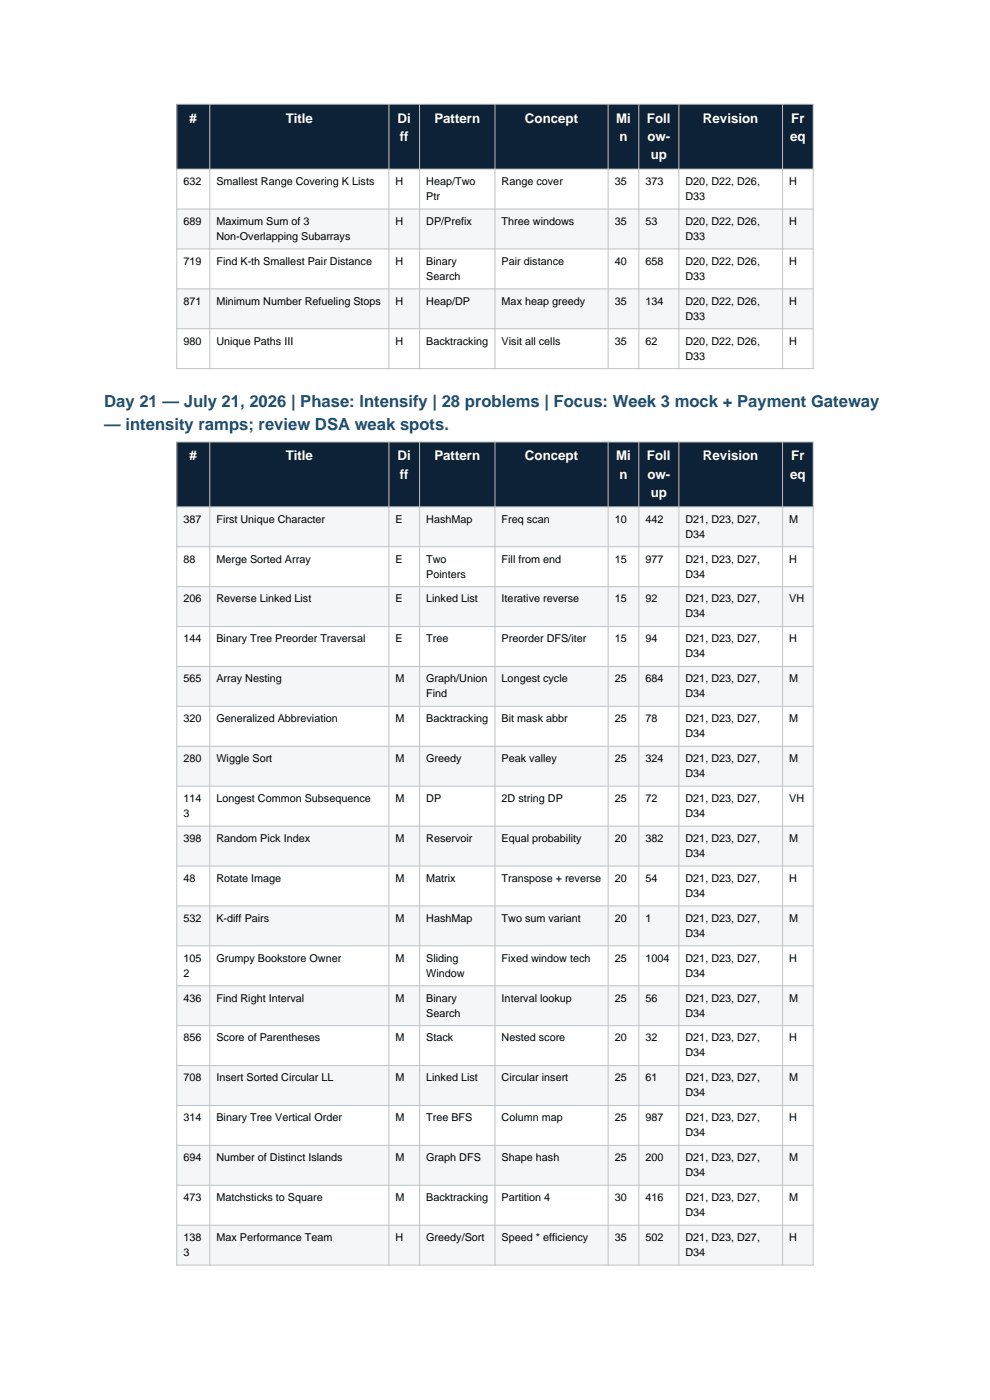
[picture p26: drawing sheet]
<svg xmlns="http://www.w3.org/2000/svg" width="210mm" height="297mm" viewBox="0 0 210 297" stroke-linecap="round" stroke-linejoin="round" font-family="sans-serif">
<defs><g id="words">
<g font-size="3.5" fill="#1a5276">
<text x="22.1" y="86.4">Day 21 — July 21, 2026 | Phase: Intensify | 28 problems | Focus: Week 3 mock + Payment Gateway</text>
<text x="22.1" y="91.3">— intensity ramps; review DSA weak spots.</text>
</g>
<g font-size="2.8" fill="#fff">
<text x="40.2" y="26">#</text>
<text x="60.6" y="26">Title</text>
<text x="84.3" y="26">Di</text>
<text x="84.8" y="29.9">ff</text>
<text x="92.1" y="26">Pattern</text>
<text x="111.4" y="26">Concept</text>
<text x="130.7" y="26">Mi</text>
<text x="131.4" y="29.9">n</text>
<text x="137.2" y="26">Foll</text>
<text x="137.3" y="29.9">ow-</text>
<text x="149.1" y="26">Revision</text>
<text x="167.6" y="29.9">eq</text>
<text x="167.8" y="26">Fr</text>
<text x="138" y="33.8">up</text>
<text x="40.2" y="97.6">#</text>
<text x="60.6" y="97.6">Title</text>
<text x="84.3" y="97.6">Di</text>
<text x="84.8" y="101.5">ff</text>
<text x="92.1" y="97.6">Pattern</text>
<text x="111.4" y="97.6">Concept</text>
<text x="130.7" y="97.6">Mi</text>
<text x="131.4" y="101.5">n</text>
<text x="137.2" y="97.6">Foll</text>
<text x="137.3" y="101.5">ow-</text>
<text x="149.1" y="97.6">Revision</text>
<text x="167.6" y="101.5">eq</text>
<text x="167.8" y="97.6">Fr</text>
<text x="138" y="105.4">up</text>
</g>
<g font-size="2.3">
<text x="38.9" y="39.2">632</text>
<text x="45.9" y="39.2">Smallest Range Covering K Lists</text>
<text x="83.9" y="39.2">H</text>
<text x="90.4" y="39.2">Heap/Two</text>
<text x="106.4" y="39.2">Range cover</text>
<text x="130.4" y="39.2">35</text>
<text x="136.9" y="39.2">373</text>
<text x="145.4" y="39.2">D20, D22, D26,</text>
<text x="167.4" y="39.2">H</text>
<text x="38.9" y="47.7">689</text>
<text x="45.9" y="47.7">Maximum Sum of 3</text>
<text x="83.9" y="47.7">H</text>
<text x="90.4" y="42.4">Ptr</text>
<text x="90.4" y="47.7">DP/Prefix</text>
<text x="106.4" y="47.7">Three windows</text>
<text x="130.4" y="47.7">35</text>
<text x="136.9" y="47.7">53</text>
<text x="145.4" y="42.4">D33</text>
<text x="145.4" y="47.7">D20, D22, D26,</text>
<text x="167.4" y="47.7">H</text>
<text x="45.9" y="50.9">Non-Overlapping Subarrays</text>
<text x="145.4" y="50.9">D33</text>
<text x="38.9" y="56.2">719</text>
<text x="45.9" y="56.2">Find K-th Smallest Pair Distance</text>
<text x="83.9" y="56.2">H</text>
<text x="90.4" y="56.2">Binary</text>
<text x="90.4" y="59.3">Search</text>
<text x="106.4" y="56.2">Pair distance</text>
<text x="130.4" y="56.2">40</text>
<text x="136.9" y="56.2">658</text>
<text x="145.4" y="56.2">D20, D22, D26,</text>
<text x="145.4" y="59.3">D33</text>
<text x="167.4" y="56.2">H</text>
<text x="38.9" y="64.6">871</text>
<text x="45.9" y="64.6">Minimum Number Refueling Stops</text>
<text x="83.9" y="64.6">H</text>
<text x="90.4" y="64.6">Heap/DP</text>
<text x="106.4" y="64.6">Max heap greedy</text>
<text x="130.4" y="64.6">35</text>
<text x="136.9" y="64.6">134</text>
<text x="145.4" y="64.6">D20, D22, D26,</text>
<text x="167.4" y="64.6">H</text>
<text x="145.4" y="67.8">D33</text>
<text x="38.9" y="73.1">980</text>
<text x="45.9" y="73.1">Unique Paths III</text>
<text x="83.9" y="73.1">H</text>
<text x="90.4" y="73.1">Backtracking</text>
<text x="106.4" y="73.1">Visit all cells</text>
<text x="130.4" y="73.1">35</text>
<text x="136.9" y="73.1">62</text>
<text x="145.4" y="73.1">D20, D22, D26,</text>
<text x="145.4" y="76.3">D33</text>
<text x="167.4" y="73.1">H</text>
<text x="38.9" y="110.9">387</text>
<text x="45.9" y="110.9">First Unique Character</text>
<text x="83.9" y="110.9">E</text>
<text x="90.4" y="110.9">HashMap</text>
<text x="106.4" y="110.9">Freq scan</text>
<text x="130.4" y="110.9">10</text>
<text x="136.9" y="110.9">442</text>
<text x="145.4" y="110.9">D21, D23, D27,</text>
<text x="167.4" y="110.9">M</text>
<text x="38.9" y="119.3">88</text>
<text x="45.9" y="119.3">Merge Sorted Array</text>
<text x="83.9" y="119.3">E</text>
<text x="90.4" y="119.3">Two</text>
<text x="106.4" y="119.3">Fill from end</text>
<text x="130.4" y="119.3">15</text>
<text x="136.9" y="119.3">977</text>
<text x="145.4" y="114">D34</text>
<text x="145.4" y="119.3">D21, D23, D27,</text>
<text x="167.4" y="119.3">H</text>
<text x="90.4" y="122.5">Pointers</text>
<text x="145.4" y="122.5">D34</text>
<text x="38.9" y="127.8">206</text>
<text x="45.9" y="127.8">Reverse Linked List</text>
<text x="83.9" y="127.8">E</text>
<text x="90.4" y="127.8">Linked List</text>
<text x="106.4" y="127.8">Iterative reverse</text>
<text x="130.4" y="127.8">15</text>
<text x="136.9" y="127.8">92</text>
<text x="145.4" y="127.8">D21, D23, D27,</text>
<text x="145.4" y="131">D34</text>
<text x="167.4" y="127.8">VH</text>
<text x="38.9" y="136.3">144</text>
<text x="45.9" y="136.3">Binary Tree Preorder Traversal</text>
<text x="83.9" y="136.3">E</text>
<text x="90.4" y="136.3">Tree</text>
<text x="106.4" y="136.3">Preorder DFS/iter</text>
<text x="130.4" y="136.3">15</text>
<text x="136.9" y="136.3">94</text>
<text x="145.4" y="136.3">D21, D23, D27,</text>
<text x="167.4" y="136.3">H</text>
<text x="145.4" y="139.4">D34</text>
<text x="38.9" y="144.7">565</text>
<text x="45.9" y="144.7">Array Nesting</text>
<text x="83.9" y="144.7">M</text>
<text x="90.4" y="144.7">Graph/Union</text>
<text x="90.4" y="147.9">Find</text>
<text x="106.4" y="144.7">Longest cycle</text>
<text x="130.4" y="144.7">25</text>
<text x="136.9" y="144.7">684</text>
<text x="145.4" y="144.7">D21, D23, D27,</text>
<text x="145.4" y="147.9">D34</text>
<text x="167.4" y="144.7">M</text>
<text x="38.9" y="153.2">320</text>
<text x="45.9" y="153.2">Generalized Abbreviation</text>
<text x="83.9" y="153.2">M</text>
<text x="90.4" y="153.2">Backtracking</text>
<text x="106.4" y="153.2">Bit mask abbr</text>
<text x="130.4" y="153.2">25</text>
<text x="136.9" y="153.2">78</text>
<text x="145.4" y="153.2">D21, D23, D27,</text>
<text x="167.4" y="153.2">M</text>
<text x="38.9" y="161.7">280</text>
<text x="45.9" y="161.7">Wiggle Sort</text>
<text x="83.9" y="161.7">M</text>
<text x="90.4" y="161.7">Greedy</text>
<text x="106.4" y="161.7">Peak valley</text>
<text x="130.4" y="161.7">25</text>
<text x="136.9" y="161.7">324</text>
<text x="145.4" y="156.4">D34</text>
<text x="145.4" y="161.7">D21, D23, D27,</text>
<text x="167.4" y="161.7">M</text>
<text x="145.4" y="164.8">D34</text>
<text x="38.9" y="170.1">114</text>
<text x="38.9" y="173.3">3</text>
<text x="45.9" y="170.1">Longest Common Subsequence</text>
<text x="83.9" y="170.1">M</text>
<text x="90.4" y="170.1">DP</text>
<text x="106.4" y="170.1">2D string DP</text>
<text x="130.4" y="170.1">25</text>
<text x="136.9" y="170.1">72</text>
<text x="145.4" y="170.1">D21, D23, D27,</text>
<text x="145.4" y="173.3">D34</text>
<text x="167.4" y="170.1">VH</text>
<text x="38.9" y="178.6">398</text>
<text x="45.9" y="178.6">Random Pick Index</text>
<text x="83.9" y="178.6">M</text>
<text x="90.4" y="178.6">Reservoir</text>
<text x="106.4" y="178.6">Equal probability</text>
<text x="130.4" y="178.6">20</text>
<text x="136.9" y="178.6">382</text>
<text x="145.4" y="178.6">D21, D23, D27,</text>
<text x="167.4" y="178.6">M</text>
<text x="145.4" y="181.8">D34</text>
<text x="38.9" y="187.1">48</text>
<text x="45.9" y="187.1">Rotate Image</text>
<text x="83.9" y="187.1">M</text>
<text x="90.4" y="187.1">Matrix</text>
<text x="106.4" y="187.1">Transpose + reverse</text>
<text x="130.4" y="187.1">20</text>
<text x="136.9" y="187.1">54</text>
<text x="145.4" y="187.1">D21, D23, D27,</text>
<text x="145.4" y="190.2">D34</text>
<text x="167.4" y="187.1">H</text>
<text x="38.9" y="195.5">532</text>
<text x="45.9" y="195.5">K-diff Pairs</text>
<text x="83.9" y="195.5">M</text>
<text x="90.4" y="195.5">HashMap</text>
<text x="106.4" y="195.5">Two sum variant</text>
<text x="130.4" y="195.5">20</text>
<text x="136.9" y="195.5">1</text>
<text x="145.4" y="195.5">D21, D23, D27,</text>
<text x="167.4" y="195.5">M</text>
<text x="145.4" y="198.7">D34</text>
<text x="38.9" y="204">105</text>
<text x="38.9" y="207.2">2</text>
<text x="45.9" y="204">Grumpy Bookstore Owner</text>
<text x="83.9" y="204">M</text>
<text x="90.4" y="204">Sliding</text>
<text x="90.4" y="207.2">Window</text>
<text x="106.4" y="204">Fixed window tech</text>
<text x="130.4" y="204">25</text>
<text x="136.9" y="204">1004</text>
<text x="145.4" y="204">D21, D23, D27,</text>
<text x="145.4" y="207.2">D34</text>
<text x="167.4" y="204">H</text>
<text x="38.9" y="212.5">436</text>
<text x="45.9" y="212.5">Find Right Interval</text>
<text x="83.9" y="212.5">M</text>
<text x="90.4" y="212.5">Binary</text>
<text x="90.4" y="215.6">Search</text>
<text x="106.4" y="212.5">Interval lookup</text>
<text x="130.4" y="212.5">25</text>
<text x="136.9" y="212.5">56</text>
<text x="145.4" y="212.5">D21, D23, D27,</text>
<text x="145.4" y="215.6">D34</text>
<text x="167.4" y="212.5">M</text>
<text x="38.9" y="220.9">856</text>
<text x="45.9" y="220.9">Score of Parentheses</text>
<text x="83.9" y="220.9">M</text>
<text x="90.4" y="220.9">Stack</text>
<text x="106.4" y="220.9">Nested score</text>
<text x="130.4" y="220.9">20</text>
<text x="136.9" y="220.9">32</text>
<text x="145.4" y="220.9">D21, D23, D27,</text>
<text x="167.4" y="220.9">H</text>
<text x="145.4" y="224.1">D34</text>
<text x="38.9" y="229.4">708</text>
<text x="45.9" y="229.4">Insert Sorted Circular LL</text>
<text x="83.9" y="229.4">M</text>
<text x="90.4" y="229.4">Linked List</text>
<text x="106.4" y="229.4">Circular insert</text>
<text x="130.4" y="229.4">25</text>
<text x="136.9" y="229.4">61</text>
<text x="145.4" y="229.4">D21, D23, D27,</text>
<text x="145.4" y="232.6">D34</text>
<text x="167.4" y="229.4">M</text>
<text x="38.9" y="237.9">314</text>
<text x="45.9" y="237.9">Binary Tree Vertical Order</text>
<text x="83.9" y="237.9">M</text>
<text x="90.4" y="237.9">Tree BFS</text>
<text x="106.4" y="237.9">Column map</text>
<text x="130.4" y="237.9">25</text>
<text x="136.9" y="237.9">987</text>
<text x="145.4" y="237.9">D21, D23, D27,</text>
<text x="167.4" y="237.9">H</text>
<text x="145.4" y="241">D34</text>
<text x="38.9" y="246.3">694</text>
<text x="45.9" y="246.3">Number of Distinct Islands</text>
<text x="83.9" y="246.3">M</text>
<text x="90.4" y="246.3">Graph DFS</text>
<text x="106.4" y="246.3">Shape hash</text>
<text x="130.4" y="246.3">25</text>
<text x="136.9" y="246.3">200</text>
<text x="145.4" y="246.3">D21, D23, D27,</text>
<text x="145.4" y="249.5">D34</text>
<text x="167.4" y="246.3">M</text>
<text x="38.9" y="254.8">473</text>
<text x="45.9" y="254.8">Matchsticks to Square</text>
<text x="83.9" y="254.8">M</text>
<text x="90.4" y="254.8">Backtracking</text>
<text x="106.4" y="254.8">Partition 4</text>
<text x="130.4" y="254.8">30</text>
<text x="136.9" y="254.8">416</text>
<text x="145.4" y="254.8">D21, D23, D27,</text>
<text x="145.4" y="258">D34</text>
<text x="167.4" y="254.8">M</text>
<text x="38.9" y="263.3">138</text>
<text x="45.9" y="263.3">Max Performance Team</text>
<text x="83.9" y="263.3">H</text>
<text x="90.4" y="263.3">Greedy/Sort</text>
<text x="106.4" y="263.3">Speed * efficiency</text>
<text x="130.4" y="263.3">35</text>
<text x="136.9" y="263.3">502</text>
<text x="145.4" y="263.3">D21, D23, D27,</text>
<text x="167.4" y="263.3">H</text>
<text x="38.9" y="266.4">3</text>
<text x="145.4" y="266.4">D34</text>
</g>
</g></defs>
<path d="M37.5 22.1h135v13.8h-135z" fill-rule="evenodd" fill="#0d2137"/>
<path d="M37.5 35.9h135v8.4h-135z" fill-rule="evenodd" fill="#fff"/>
<path d="M37.5 44.3h135v8.5h-135z" fill-rule="evenodd" fill="#f4f6f7"/>
<path d="M37.5 52.8h135v8.5h-135z" fill-rule="evenodd" fill="#fff"/>
<path d="M37.5 61.3h135v8.4h-135z" fill-rule="evenodd" fill="#f4f6f7"/>
<path d="M37.5 69.7h135v8.5h-135z" fill-rule="evenodd" fill="#fff"/>
<g fill="none" stroke="#bdc3c7" stroke-width=".21">
<path d="M37.5 22.1h135v56.1h-135zM37.5 35.9h135M44.5 22.1v56.1M82.5 22.1v56.1M89 22.1v56.1M105 22.1v56.1M129 22.1v56.1M135.5 22.1v56.1M144 22.1v56.1M166 22.1v56.1M37.5 44.3h135M37.5 52.8h135"/>
<path d="M37.5 61.3h135M37.5 69.7h135"/>
</g>
<path d="M37.5 93.8h135v13.7h-135z" fill-rule="evenodd" fill="#0d2137"/>
<path d="M37.5 107.5h135v8.5h-135z" fill-rule="evenodd" fill="#f4f6f7"/>
<path d="M37.5 116h135v8.5h-135z" fill-rule="evenodd" fill="#fff"/>
<path d="M37.5 124.5h135v8.4h-135z" fill-rule="evenodd" fill="#f4f6f7"/>
<path d="M37.5 132.9h135v8.5h-135z" fill-rule="evenodd" fill="#fff"/>
<path d="M37.5 141.4h135v8.5h-135z" fill-rule="evenodd" fill="#f4f6f7"/>
<path d="M37.5 149.9h135v8.4h-135z" fill-rule="evenodd" fill="#fff"/>
<path d="M37.5 158.3h135v8.5h-135z" fill-rule="evenodd" fill="#f4f6f7"/>
<path d="M37.5 166.8h135v8.5h-135z" fill-rule="evenodd" fill="#fff"/>
<path d="M37.5 175.3h135v8.4h-135z" fill-rule="evenodd" fill="#f4f6f7"/>
<path d="M37.5 183.7h135v8.5h-135z" fill-rule="evenodd" fill="#fff"/>
<path d="M37.5 192.2h135v8.5h-135z" fill-rule="evenodd" fill="#f4f6f7"/>
<path d="M37.5 200.7h135v8.4h-135z" fill-rule="evenodd" fill="#fff"/>
<path d="M37.5 209.1h135v8.5h-135z" fill-rule="evenodd" fill="#f4f6f7"/>
<path d="M37.5 217.6h135v8.5h-135z" fill-rule="evenodd" fill="#fff"/>
<path d="M37.5 226.1h135v8.4h-135z" fill-rule="evenodd" fill="#f4f6f7"/>
<path d="M37.5 234.5h135v8.5h-135z" fill-rule="evenodd" fill="#fff"/>
<path d="M37.5 243h135v8.5h-135z" fill-rule="evenodd" fill="#f4f6f7"/>
<path d="M37.5 251.5h135v8.4h-135z" fill-rule="evenodd" fill="#fff"/>
<path d="M37.5 259.9h135v8.5h-135z" fill-rule="evenodd" fill="#f4f6f7"/>
<g fill="none" stroke="#bdc3c7" stroke-width=".21">
<path d="M37.5 93.8h135v174.6h-135zM44.5 93.8v174.6M82.5 93.8v174.6M89 93.8v174.6M105 93.8v174.6M129 93.8v174.6M135.5 93.8v174.6M144 93.8v174.6M166 93.8v174.6M37.5 107.5h135M37.5 116h135M37.5 124.5h135"/>
<path d="M37.5 132.9h135M37.5 141.4h135M37.5 149.9h135M37.5 158.3h135M37.5 166.8h135M37.5 175.3h135M37.5 183.7h135M37.5 192.2h135M37.5 200.7h135M37.5 209.1h135M37.5 217.6h135M37.5 226.1h135"/>
<path d="M37.5 234.5h135M37.5 243h135M37.5 251.5h135M37.5 259.9h135"/>
</g>
<use href="#words"/>
</svg>
